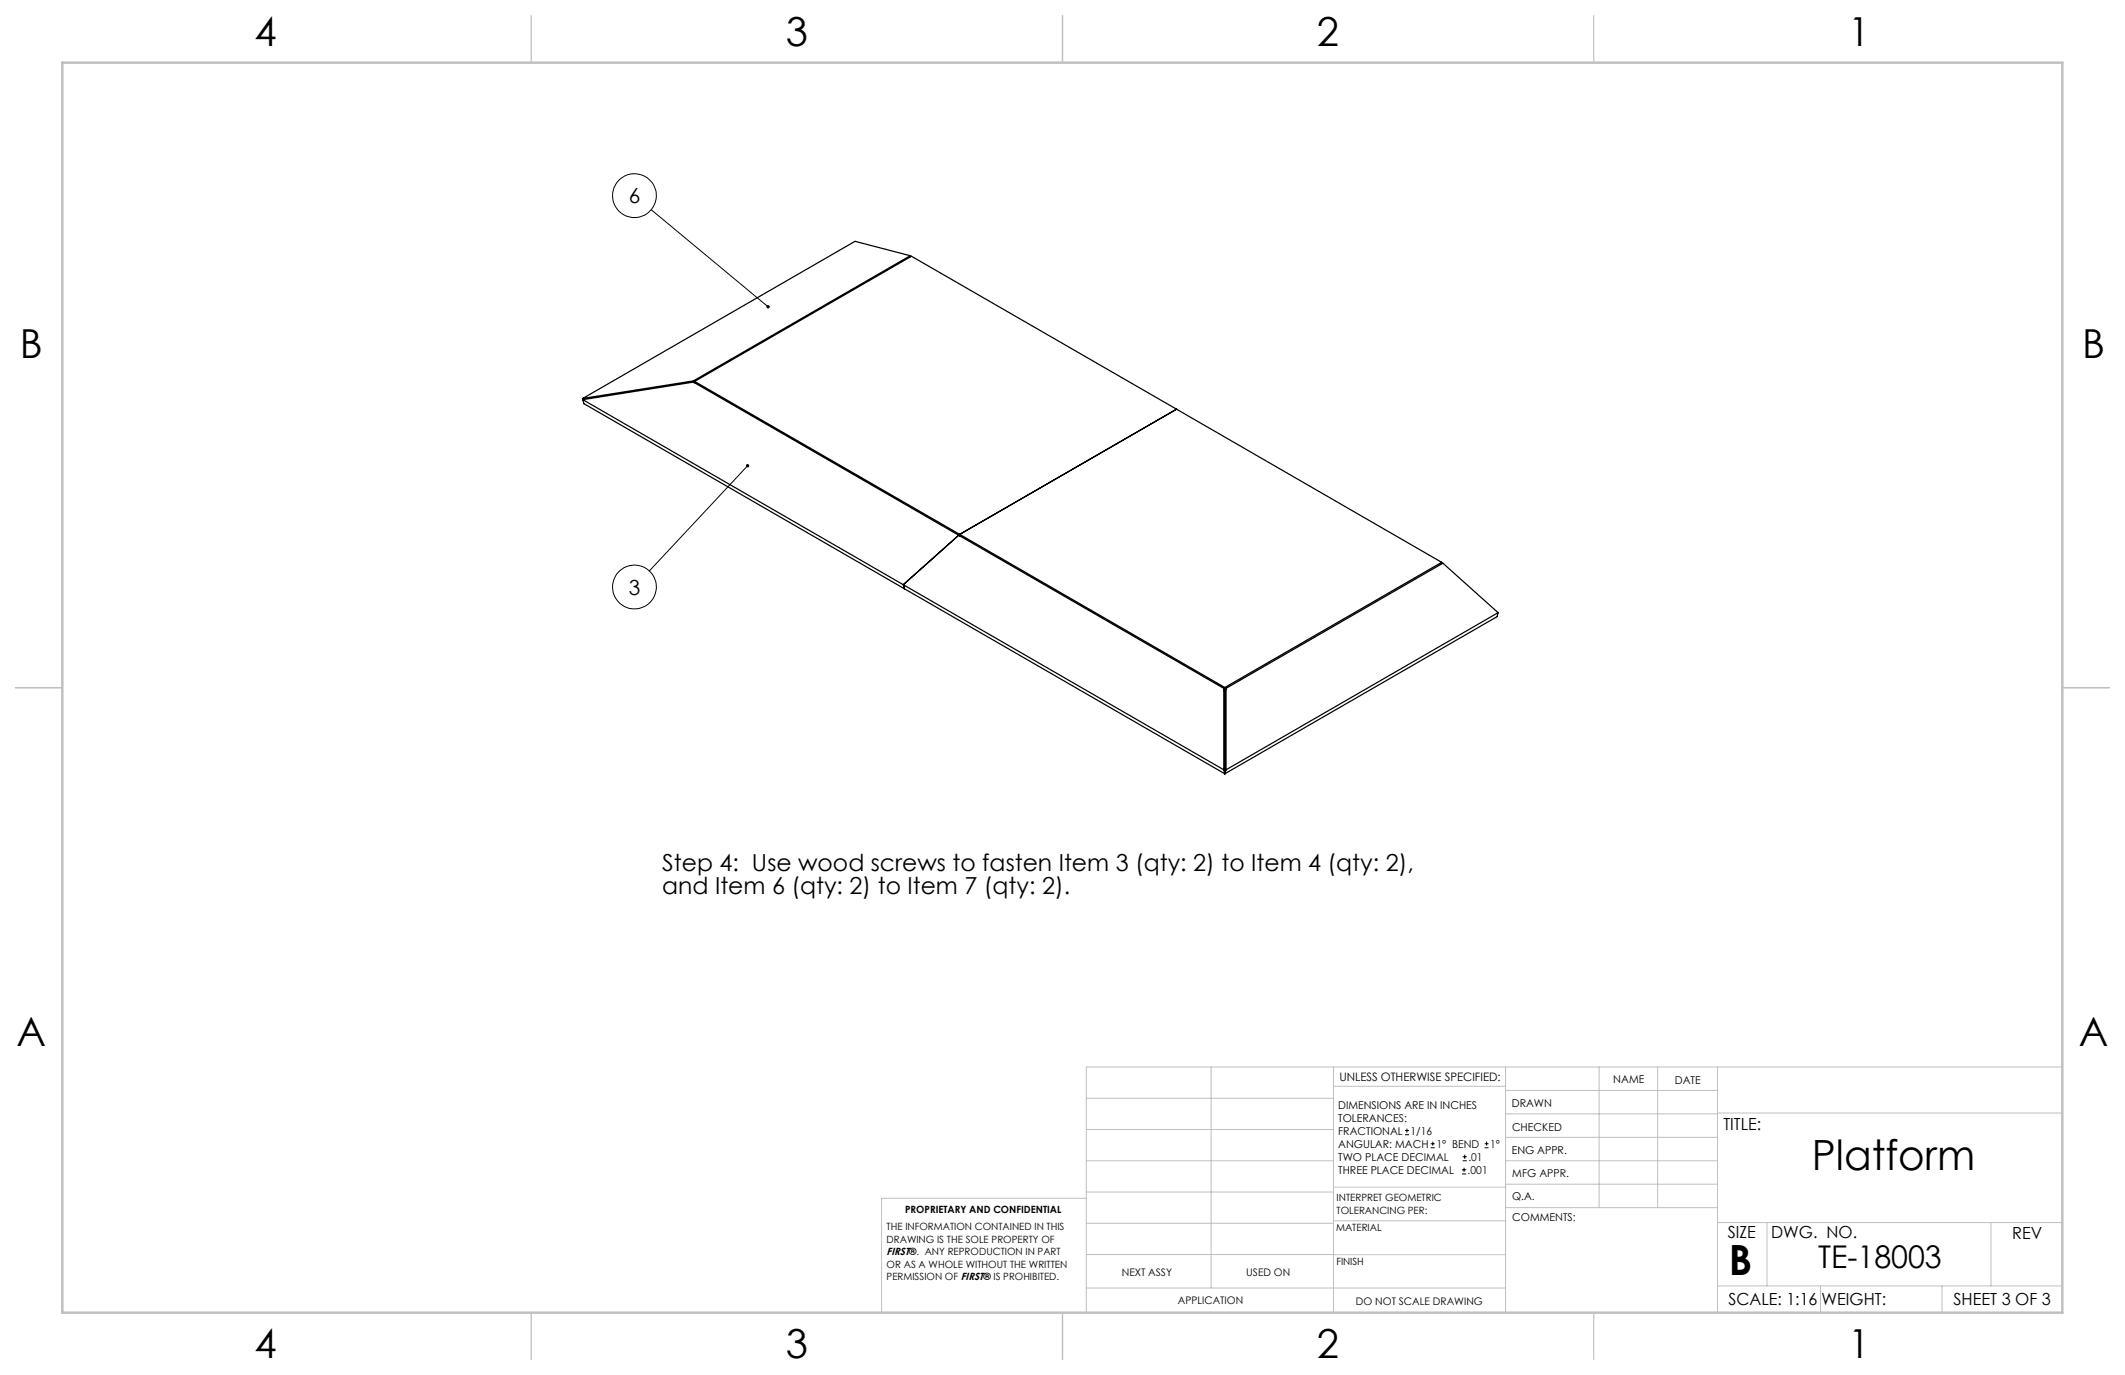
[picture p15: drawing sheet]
<svg xmlns="http://www.w3.org/2000/svg" width="432mm" height="279mm" viewBox="0 0 432 279" stroke-linecap="round" stroke-linejoin="round" font-family="sans-serif">
<defs><g id="words">
<g font-size="8.5">
<text x="368.2" y="237.7">Platform</text>
<text x="351.3" y="259">B</text>
</g>
<g font-size="8.1">
<text x="51.7" y="9.3">4</text>
<text x="159.7" y="9.3">3</text>
<text x="267.6" y="9.3">2</text>
<text x="375.6" y="9.3">1</text>
<text x="4" y="72.8">B</text>
<text x="423.1" y="72.8">B</text>
<text x="3.3" y="212.5">A</text>
<text x="422.4" y="212.5">A</text>
<text x="51.7" y="276">4</text>
<text x="159.7" y="276">3</text>
<text x="267.6" y="276">2</text>
<text x="375.6" y="276">1</text>
</g>
<text font-size="6.3" x="369.4" y="257.6">TE-18003</text>
<g font-size="4.8">
<text x="134.6" y="177.1">Step 4: Use wood screws to fasten Item 3 (qty: 2) to Item 4 (qty: 2),</text>
<text x="134.6" y="181.7">and Item 6 (qty: 2) to Item 7 (qty: 2).</text>
</g>
<g font-size="4.2">
<text x="127.8" y="41.3">6</text>
<text x="127.8" y="120.8">3</text>
</g>
<g font-size="3.4">
<text x="350.2" y="229.5">TITLE:</text>
<text x="351.1" y="251.6">SIZE</text>
<text x="359.9" y="251.6">DWG. NO.</text>
<text x="408.9" y="251.7">REV</text>
<text x="351.2" y="265.2">SCALE: 1:16</text>
<text x="370.1" y="265.3">WEIGHT:</text>
<text x="396.9" y="265.2">SHEET 3 OF 3</text>
</g>
<text font-size="2.4" x="272.2" y="219.7">UNLESS OTHERWISE SPECIFIED:</text>
<g font-size="2.2">
<text x="327.8" y="220.1">NAME</text>
<text x="340.3" y="220.2">DATE</text>
<text x="271.9" y="225.3">DIMENSIONS ARE IN INCHES</text>
<text x="271.9" y="227.9">TOLERANCES:</text>
<text x="307.2" y="224.9">DRAWN</text>
<text x="271.9" y="230.6">FRACTIONAL</text>
<text x="271.9" y="233.2">ANGULAR: MACH</text>
<text x="286.6" y="230.6">1/16</text>
<text x="291.9" y="233.2">1° BEND</text>
<text x="302.8" y="233.2">1°</text>
<text x="307.3" y="229.8">CHECKED</text>
<text x="271.9" y="238.5">THREE PLACE DECIMAL</text>
<text x="271.9" y="235.9">TWO PLACE DECIMAL</text>
<text x="298.2" y="238.5">.001</text>
<text x="298.4" y="235.9">.01</text>
<text x="307.2" y="234.5">ENG APPR.</text>
<text x="307.3" y="239.2">MFG APPR.</text>
<text x="307.3" y="243.9">Q.A.</text>
<text x="307.3" y="248.1">COMMENTS:</text>
</g>
<g font-size="2.1">
<text x="180.2" y="255.1">FIRST®. ANY REPRODUCTION IN PART</text>
<text x="227.9" y="259.2">NEXT ASSY</text>
<text x="253.3" y="259.2">USED ON</text>
<text x="239.3" y="265">APPLICATION</text>
<text x="275.5" y="265.1">DO NOT SCALE DRAWING</text>
</g>
<g font-size="2">
<text x="271.6" y="244.1">INTERPRET GEOMETRIC</text>
<text x="180.2" y="250">THE INFORMATION CONTAINED IN THIS</text>
<text x="183.9" y="246.4">PROPRIETARY AND CONFIDENTIAL</text>
<text x="271.5" y="250.2">MATERIAL</text>
<text x="271.6" y="246.6">TOLERANCING PER:</text>
<text x="180.2" y="257.6">OR AS A WHOLE WITHOUT THE WRITTEN</text>
<text x="180.2" y="252.5">DRAWING IS THE SOLE PROPERTY OF</text>
<text x="271.5" y="257">FINISH</text>
<text x="180.2" y="260.1">PERMISSION OF FIRST® IS PROHIBITED.</text>
</g>
</g></defs>
<g fill="none" stroke="#c0c0c0" stroke-width=".2">
<path d="M246.1 216.8v44.9M271 216.8v49.9M305.9 216.8v49.9M324.9 216.8v28.6M336.8 216.8v28.6M349 216.8v49.9M419.1 216.8h-198.4v49.9M220.7 235.9h50.3M220.7 229.5h50.3M220.7 223.2h50.3M271 220.7h34.9M305.9 231.1h43.1"/>
<path d="M305.9 226.3h43.1M305.9 221.6h43.1M305.9 235.9h43.1M349 226.2h70.1M220.7 248.6h50.3M220.7 242.2h50.3M220.7 254.9h50.3M220.7 243.5h-41.6v23.2M271 255h34.9M271 248.1h35M271 241.2h35M305.9 240.6h43.1"/>
<path d="M306 245.4h43M349 248.4h70.1M359.1 248.4v12.9M404.6 248.4v12.9M220.7 261.7h85.2M349 261.3h70.1M369.9 261.3v5.4M394.6 261.3v5.4"/>
</g>
<path d="M108 3.2v9.5M215.9 3.2v9.5M323.8 3.2v9.5M3.1 139.7h9.6M419.1 139.7h9.5M108 266.7v9.6M215.9 266.7v9.6M323.8 266.7v9.6" fill="none" stroke="#c0c0c0" stroke-width=".25"/>
<path d="M12.7 12.7h406.4v254h-406.4z" fill="none" stroke="#c0c0c0" stroke-width=".5"/>
<g fill="none" stroke="#000" stroke-width=".2">
<path d="M132.3 42.6l23.8 19.7M151.9 94.7l-20 21.3M285.5 230.6h.8M285.5 229.7h.8M285.9 229.3v.9M290.7 233.2h.8M290.7 232.4h.8M291.1 232v.8M297.1 238.5h.8M297.1 237.7h.8M297.2 235.9h.9M297.2 235.1h.9"/>
<path d="M297.5 237.3v.8M297.6 234.6v.9M301.7 233.2h.8M301.7 232.4h.8M302.1 232v.8"/>
<circle cx="128.9" cy="39.8" r="4.4"/>
<circle cx="128.9" cy="119.3" r="4.5"/>
</g>
<path d="M155.8 62.2v.1a.34 .34 0 0 0 .2 .4 .34 .34 0 0 0 .4-.2l-.3-.2 .3 .2v-.1a.35 .35 0 0 0-.2-.4 .35 .35 0 0 0-.4 .2zM151.7 94.3a.34 .34 0 0 0-.1 .5 .34 .34 0 0 0 .5 .1 .34 .34 0 0 0 .1-.5l-.3 .3 .3-.3z" fill="#000"/>
<g fill="none" stroke="#000" stroke-width=".25">
<path d="M185 52l-44.1 25.4M185 52l-11.3-3-55.3 32M185 52v.2M140.9 77.4l.1 .3M140.9 77.4l-22.5 3.6M141.1 77.5l44.1-25.4 53.9 31M141.1 77.5l107.8 62.2M141.1 77.5v.3M118.4 81l.1 .2M118.4 81.2l130.3 75.2M118.4 81.2l22.5-3.6 107.8 62.3M118.4 81.2l.2 .8 130.3 75.2"/>
<path d="M239.1 83.1l-44.1 25.5v.3M239.1 83.1l53.8 31.2M194.8 108.8l-11.2 10 .2 .8M292.9 114.3l-44 25.4M292.9 114.3v.2M248.7 139.9l.2 .8 .2-.8M248.7 139.9v16.5M248.9 139.7v17.5M249.1 139.9v16.5M304.4 124.5l-55.3 31.9M304.4 124.5l-.2 .8-55.3 31.9M304.4 124.5l-11.2-10.1-44.1 25.5"/>
<path d="M248.7 156.4l.2 .8M249.1 156.4l-.2 .8"/>
</g>
<use href="#words"/>
</svg>
